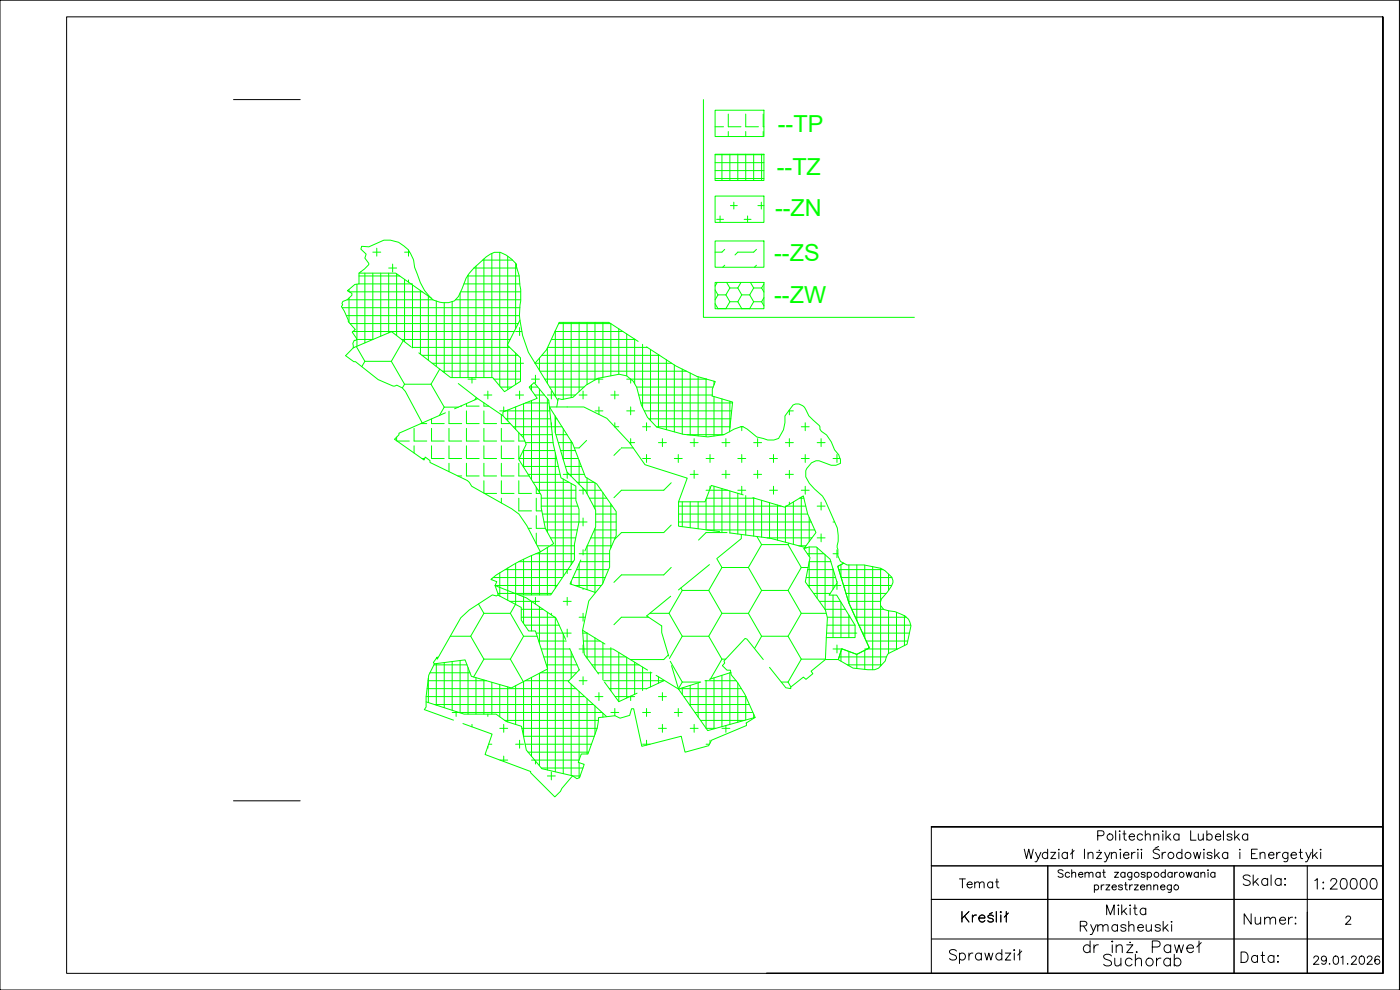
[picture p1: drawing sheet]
<svg xmlns="http://www.w3.org/2000/svg" width="420mm" height="297mm" viewBox="0 0 420 297" stroke-linecap="round" stroke-linejoin="round" font-family="sans-serif">
<defs><g id="words">
<g font-size="7" fill="#0f0">
<text x="233.4" y="39.5">--TP</text>
<text x="233.1" y="52.5">--TZ</text>
<text x="232.6" y="64.9">--ZN</text>
<text x="232.3" y="78.5">--ZS</text>
<text x="232.3" y="90.8">--ZW</text>
</g>
<g font-size="6.6">
<text x="371.8" y="267.1">Skala:</text>
<text x="393.3" y="268.1">1:20000</text>
<text x="372.2" y="278.7">Numer::</text>
<text x="371.1" y="290">Data:</text>
</g>
<text font-size="6.2" x="286.8" y="267.8">Temat</text>
</g></defs>
<g fill="none" stroke="#0f0" stroke-width=".3">
<path d="M211.1 29.9v65.3h63.3M214.6 33.1h14.7v7.9h-14.7zM214.6 38h2.5M218.6 34.2v3.8h3.8M218.6 39.5v1.5M223.8 34.2v3.8h3.8M223.8 39.5v1.5M229 34.2v3.8h.3M229 39.5v1.5M214.6 46.3h14.7v7.9h-14.7zM214.6 58.8h14.7v7.9h-14.7zM214.6 46.4h14.7"/>
<path d="M214.6 48.8h14.7M214.6 51.2h14.7M214.6 53.6h14.7M216.7 46.3v7.9M219 46.3v7.9M221.4 46.3v7.9M223.8 46.3v7.9M226.2 46.3v7.9M228.6 46.3v7.9M111.9 75.7h2.4M113.1 74.5v2.4M117.8 79.2v2.4"/>
<path d="M121.4 75.7h1.6M122.6 75.1v1.8M142.8 79.9v33.4M144.9 78h8.9M145.2 77.7v35.6M147.6 76v37.3M150 75.7v40.1M152.4 76.9v26.4M154.7 79v19.6M214.6 72.3h14.7v7.9h-14.7zM215.1 65.8h2M216.1 64.8v1.9"/>
<path d="M217.5 74.8l-.8 .9h-2.1M217.5 79.6l-.6 .6M219.2 61.7h2.1M220.2 60.7v2M223.3 65.8h2.1M224.4 64.8v1.9M227 74.8l-.8 .9h-4.8l-.8 .8M227 79.6l-.6 .6M227.5 61.7h1.8M228.5 60.7v2M102.7 92.3h53.3M103.9 94.7h52"/>
<path d="M104.2 89.9h25.7M104.7 86.8v.7M104.7 89.4v7.3M104.8 87.6h21.9M105.1 97.1h50.4M105.9 99.5h48.4M107.1 85.3v18.6M107.7 82h11.1l10.6 7.5M107.7 85.2h16.1M107.7 82.8h12.3M108.3 81.5v.1M109.5 82v20.9"/>
<path d="M111.9 82v19.9M114.3 82v18.9M116.6 80.4h2.4M116.6 82v17.9M119 82.1v18.6M121.4 83.8v18.7M122.6 84v.7M123.8 85.5v18.9M126.2 87.2v19M128.6 88.8v19.3M130.9 90.3v19.6M133.3 90.8v21"/>
<path d="M135.7 90.5v22.8M136.7 89.9h19.6M138.1 87.9v25.4M138.2 87.6h18.1M139.2 85.2h16.8M140.3 82.8h15.5M140.5 82.6v30.7M142.2 80.4h12.9M154.7 99.5h1.9M155.9 98.3v2.4M156 96.1l-3.7 7.4 3.9 3.9v7l-4.8 3.1-3.5-4.2h-12.7M166.5 99.5h20.5"/>
<path d="M166.7 99.2v19.7M167.7 97.1h15.6v15.7M169 96.7v23.1M171.4 96.7v22.6M173.8 96.7v20.8M176.2 96.7v18.7M178.6 96.7v17.3M180.9 96.7v16.5M185.7 98.7v13.6M214.6 84.7h14.7v7.9h-14.7zM214.6 91.1l.9 1.5M214.6 87l.9 1.5"/>
<path d="M215.2 84.7l-.6 1.1M215.5 88.5h2.3M215.5 92.6h2.3M215.5 88.5l-.9 1.5M215.5 92.6h-.1M217.8 92.6h.1M217.8 88.5l1.2 2M218.1 84.7l.9 1.7M219 86.4h2.4M219 90.5h2.4M219 86.4l-1.2 2.1M219 90.5l-1.2 2.1"/>
<path d="M221.4 90.5l1.2 2.1M221.4 86.4l1.2 2.1M222.4 84.7l-1 1.7M222.6 88.5h2.4M222.6 92.6h2.4M222.6 88.5l-1.2 2M222.6 92.6h.1M225 92.6h.1M225 88.5l1.2 2M225.2 84.7l1 1.7M226.2 86.4h2.4M226.2 90.5h2.4"/>
<path d="M226.2 86.4l-1.2 2.1M226.2 90.5l-1.2 2.1M228.6 90.5l.7 1.3M228.6 86.4l.7 1.2M229.3 85.2l-.7 1.2M229.3 89.3l-.7 1.2M106 104.3l-.1-1.3 .4-.9h.6l.1-.6-1.3-1.9 .9-.7-2.1-2.4v-.5l-1.2-2.7-.8-1.3 .4-.6-.3-.3 .3-.6 1.3-.6 1.4-1.3v-.6l-1.3-.8 2.2-1.9 1.2-.1v-3.2l3-2.6v-.4l-1.2-1.6 .4-1.2-1.6-1.4 .2-.9 2.2 .2 4.5-2a8.4 8.4 0 0 1 9.2 8.1 28.8 28.8 0 0 0 3 7l2.6 2.8a7.8 7.8 0 0 0 6.4 .3 13.7 13.7 0 0 0 2.8-5.1 10.7 10.7 0 0 1 4.3-6 12.8 12.8 0 0 1 4.9-3.5h1.7l1.8 .8 1.6 1.2 1.5 1.6v.8l.8 2.6 .5 4.1v3.5a22.4 22.4 0 0 0 1.6 13.3l.7 2.1 2 3.3M106 104.3l-2.3 2.4 2.5 1.8h.5l6.8 5.4 4.5 1.9 1.1-.2 1.7 .8 .9 1.1 5 9.4-7 3.1v.5l-1.3 1.3 8.9 6.2 .3-.9 1.4 1.1v.6l11.2 5.4 1.4 1.7 12 6.8 2.1 1.5 2.4 3.5 4.1 7.9M106 104.2h.3M106.9 104l2.6 4.4M107 101.9h4.9M109.5 108.4h7.9"/>
<path d="M109.5 108.4l-.9 1.6M117.4 108.4l4 6.9M120.5 101.9h32.6M121 102.2l-3.6 6.2M121.4 115.3h7.9M121.4 115.3l-.6 1.1M123.3 104l-5.8-4.5-11.5 4.8M123.6 104.2h29.4M125.7 105.9l9.5 7.3M126.7 106.6h28.7M129.3 115.3l4 6.9M129.7 109h27.4"/>
<path d="M132 110.7l-2.7 4.6M132.8 111.4h23.4M137.5 115.1l5.9 4.5-7 3.1M140.5 113.8h2.3M141.6 113.3v1.7M142.9 119.3l-.4 .7M143.4 119.6l7.5 5.1M145.2 118.5h2.4M146.4 117.3v2.4M148.3 113.8h7.9M150.3 116.1h3.3M152.4 103.6v13.3"/>
<path d="M154.7 118.5h2.4M154.7 105.9v9.5M155.9 117.3v2.4M158.8 116.1h2.6M159.5 113.8h2.4M159.5 115.5v1.6M160.5 118.5h2.9M160.6 109l6.8 11.1M160.6 109h41M160.7 112.6v2.4M161.9 107.4v3.7M161.9 116.7v31"/>
<path d="M162.1 111.4h43.9M162.6 106.6h35.3M163.5 113.8h17.4M164.3 118.5h8.4M164.3 104.4v10.6M164.3 119.6v40.1M164.3 104.2h30M165 116.1h10.3M165.4 101.9h25.2M165.5 117.3v2.4M173.8 118.5h2.4M175 117.3v2.4"/>
<path d="M179.7 113.5v1.5M183.3 118.5h2.4M184.5 117.3v2.4M188.1 113.8h24M188.1 100.2v12.6M189.3 113.8v1.2M190.5 101.8v13.3M191.1 116.1h22.9M191.5 102.4l-8.8-5.7h-14.9l-3.8 8.2-3.4 4.1M191.7 118.5h22.1M192.8 103.3v18.9M194 104.1l8.8 5.7 6.3 3.1 5.6 1.6-.9 2.3v2"/>
<path d="M195.2 104.9v21.3M197.6 106.4v21.9M200 107.9v21M202.4 109.5v20.1M204.8 110.8v19.4M207.1 111.9v18.6M209.5 113v17.8M211.9 113.7v17.3M213.6 118.8l6.3 1.8-1 8.9M214.3 114.4v1.1M214.3 119v11.8M216.7 119.7v10.8"/>
<path d="M119 131.2v1M119.2 132.3h3.6M124.3 128.5v3.8h3.8M124.3 133.8v2.1M126.3 127.1h1.8M126.6 137.6h.8M129.5 133.8v3.8h3.8M129.5 125.7v1.4h3.8M129.5 128.5v3.8h3.8M133.3 122.2h4.3M133.3 122.2l-1.4 2.5M133.7 123.9l-7 3"/>
<path d="M134.7 133.8v3.8h3.9M134.7 123.4v3.7h3.9M134.7 128.5v3.8h3.9M134.7 139v2.5M138.2 121.9h.4M140 133.8v3.8h3.8M140 121.1v.8h3.8M140 123.3v3.8h3.8M140 128.5v3.8h3.8M140 139v3.8h3.8M145.2 133.8v3.8h3.8M145.2 120.9v1h1.5"/>
<path d="M145.2 123.3v3.8h3.8M145.2 128.5v3.8h3.8M145.2 139v3.8h3.8M150 123.3h15M150.5 133.8v3.8h3.8M150.5 124.4v2.7h2.6M150.5 128.5v3.8h3.8M150.5 139v3.8h3.8M151.2 122.1v1.4M151.8 125.7h13.5M152.4 123v3.3M154 128h14.7"/>
<path d="M154.7 122.1v6.7M155.7 133.8v3.8h11.3M155.7 129.8v2.5h1.8M155.7 139v3.8h3.1M156.3 130.4h9.5M157 140h10.6M157 135.2h9.5M157.1 121.1v10.3M157.1 135v5.1M157.7 132.8h8.3M157.7 120.9h7.1M159.5 120.2v23.7"/>
<path d="M165.5 126.8v.8M166.6 125.7h.6M166.7 129.8l-.1-5v4.9l3.6 11.9 5.5 5.6 3.1 5.9v5l-3.3 7.2M166.7 135.9v40.6M166.8 130.4h3.4M167.1 122.1l.4-2.5 1.2 .3 3.3-.7 3.9-3.7 3.5-2 6.4-1.2 2.3 .5 1.9 1.6 1.1 1.8 1.4 5.3 1.8 3.7 2.8 2.9 8 2.2 7.3 .8 4.9-.7 1.6-.9M167.5 132.8h4.2M168.3 135.2h4.4M169 137.6h4.6M169 128.6v9.2M169.7 140h4.8M170.2 122.1h.1"/>
<path d="M171.4 132.4v10.5M173.8 138.1v7.2M176 132.2l-2.2 2.2h-1.4M178.6 123.3h2.3M179.7 122.1v2.3M184.5 126.8v1.2h1.2M186.2 134.7l-2 1.9M188.1 123.3h2.4M188.9 132.8h1.6M189.3 122.1v2.4M189.3 131.6v1.7M190 134.4h-3.5"/>
<path d="M192.3 120.9h27.5M192.8 128h2.4M192.8 137.6h2.4M193.4 123.3h26.2M194 126.8v2.4M194 136.4v2.4M194.7 125.7h24.6M197 128h22.1M197.6 132.8h2.4M198.8 131.6v2.4M202.4 137.6h2.4M203.6 136.4v2.4"/>
<path d="M206.2 130.4h10.9M207.1 132.8h2.4M208.3 131.6v2.4M211.9 137.6h2.4M213.1 136.4v2.4M216.7 132.8h2.3M217.8 131.6v2.4M218.9 129.5l1.4-.7 2.4-.8a12.4 12.4 0 0 1 4.4 3.1l3.3 .9h1.8l1.5-.5 1.4-2.5 .5-2.2v-2l2.4-3.3a2.7 2.7 0 0 1 3.9 1.4l.8 1.9 3.2 2.9 .2 1.1 .4 .6 1.6 1.1 1.4 2.1 1 2.4a5.4 5.4 0 0 1 1.7 4l-1.3 .6h-1.5l-3.6-1.4a4 4 0 0 0-3.7 2.5 4 4 0 0 0 .8 4.3l3.9 3.9 .9 1.4 3.6 8.1a12.6 12.6 0 0 1-.1 5.9l.3 .5v2l.7 1.7 2 1h5.1l5 1 1.3 .7 2 2 .4 1.6-.5 1.2-3 3.7-.3 .9v1l1 1.3 1.6 .4a9.6 9.6 0 0 1 5.9 2.5l.7 2-1.2 5.5-5.8 3-.7 2-2 2.2-1.2 .4h-2l-4.5-.4-4.4-2.6h-3.9l-4.3 3.5 .6 .7-2.1 1.7-.8-.6-3.8 3v.4l-1.5-.2-4.9-6.2M219 120.4v8.1M221.4 137.6h2.4M222.3 128h.7M222.6 128v1.2"/>
<path d="M222.6 136.4v2.4M226.2 132.8h2.4M227.4 131.6v2.4M230.9 137.6h2.4M232.1 136.4v2.4M235.7 132.8h2.4M236.7 123.3h1.4M236.9 123v1.5M236.9 131.6v2.4M240.5 128h2.4M240.5 137.6h2.4M241.7 126.8v2.4"/>
<path d="M241.7 136.4v2.4M245.2 132.8h2.4M246.4 131.6v2.4M250 137.6h2.1M251.2 136.4v2.4M137.4 142.8h1.2M145.2 144.2v3.8M145.4 148h3.6M150.5 144.2v3.8h3.8M150.5 149.5v1.4M155.7 144.2v3.8h3.8M155.7 149.5v3.8h3.8"/>
<path d="M158.5 142.3h9.6M158.5 158.5h1M160 144.7h10.8M160.9 146.2v1.8h1.2M160.9 149.5v3.8h1.7M160.9 154.7v3.8h2.8M160.9 160v3.2M161.5 147.1h11.3M162.4 151.9h11M162.4 149.5h10.4M162.8 154.2h11M163.3 156.6h12.9"/>
<path d="M163.9 159h9.4M169 142.3h6.4M169 143.7v29.3M170.2 141.7v1.8M171.4 145.1v24.3M173.2 144.7h5.1M173.8 147.1h6.6M175 146.5v1.8M175 155.4v2.4M176.2 143.4v4.7M176.9 149.5h5.2M178.1 151.9h5.7"/>
<path d="M178.4 159h6.5M178.6 144.9v7.8M178.6 158.6v19.1M178.8 156.6h6.1M178.8 154.2h6.1M180.9 147.8v27.1M183.3 151.2v13.2M201.4 144.9l-2.2 2.2h-12.7l-2.3 2.2M201.4 157.6l-2.2 2.2h-12.7l-2.1 2.1M203.6 150.6l2.6-7.1-12.6-4.1-4.7-6.6-6.8-7.3-6.9-3.4h-10.3l6.9 10.9 3.9 10.1 3.4 2.1 5.8 8.3v7.2l-1.9 4.5v5l-2.2 5.1-4.1 5-1.9 8.8 6.8 4.1M203.6 151.9h30.8M203.6 156.6h39.9"/>
<path d="M203.6 154.2h38.8M204.8 150.6v7.4M207.1 142.3h2.4M207.1 150.6v7.7M208.3 141.1v2.4M209.5 150.6v8.1M211.9 147.1h6.5M211.9 149.8v9.2M212 149.5h14.4M212.2 159h32.3M213.1 145.9v.8M214.3 145.9v13.4"/>
<path d="M216.7 142.3h2.3M216.7 146.6v13M217.8 141.1v2.4M218.2 159.8h-6.3l-2.3 2.2M218.9 159.9l12.4 1.6 10.7 2.9M219 147.3v12.6M221.4 147.1h2.4M221.4 148v12.2M222.6 145.9v2.4M223.1 148.5l-9.6-2.9-1.9 5h-8v7.3l12.4 1.6M223.8 148.7v11.8M225.9 149.3l9.6 2.9 5.6-3.4 1.3 5.4 2.5 5.6-3.7 4.8"/>
<path d="M226.2 142.3h2.4M226.2 149.4v11.4M227.4 141.1v2.4M228.6 150.1v11.1M230.9 147.1h2.4M230.9 150.8v10.7M232.1 145.9v2.4M233.3 151.5v10.6M235.7 142.3h2.4M235.7 151.9h6.1M235.7 152.1v10.6M236.9 141.1v2.4"/>
<path d="M236.9 150.7v.6M238.1 150.6v12.7M240 149.5h1.3M240.5 147.1h2.4M240.5 149.2v14.8M241.7 145.9v2.4M242.9 155.2v7.3M245.2 151.9h2.4M246.4 150.7v2.3M250 156.6h.5M147.6 173.6v.4M148 173.3h20.8"/>
<path d="M148.6 175.7l9.4 3.7 8.8 6 2.9 6.4M148.6 175.7h18.6M149.4 178.5l7 3.8v3.8l2.3 3.2h2l3.7 11.4-10.9 5.7-12-3.5-1.9-4.9-9.2 1.2M149.4 178.1h16.2M150 171.9v6.9M151.6 170.9h19.8M152.4 170.5v9.6M154.7 169v12.4M155.7 168.5h16.3M157.1 167.8v10.7M157.1 179.1v8M159.5 166.7v11.8"/>
<path d="M160.7 179.2v2M160.8 166.1h11.6M161.2 163.8h3.6M161.9 165.7v12.8M162.2 165.6a60.1 60.1 0 0 0-14.9 8.2l1.8 .7-.5 1.2 1 2.7-.6 .4-1.2-.3-7 4.5-2.5 2.4-7.1 12.4v-.7l-1.2 1.7 .4 .4-1.7 3.4-.8 6.4v3.1l-.6 .8 8.8 3.2M162.2 165.6l4-2.5-2.5-4.6-1.3-6.1v-3.8l-6.7-10.7 2.2-4.6-.8-2-6.2-6.6v-1.1l10.3-4.1-2.4-3.3 1.5-1.4 4.4 5.3 1.3 13.1 2.3 10.2 4.5 2.4v4.3l1 2.7v3.8l-1.4 6.7v4.7l-7.1 10.5h-9.6M164.3 164.3v14.2M165.1 163.8h7.3M165.2 161.4h7.6M170.2 171.2v.9M170.2 179.2v2.4M171.4 174.5v.8"/>
<path d="M171.9 173.3h9.7M172.5 175.7h8M173 170.9h9.6M173.8 166.1h9.2M173.8 169.2v6.9M174.1 168.5h8.9M174.3 168l-3.2 7.2 7.7 2.6M175 164.9v1.6M175 176.5v.4M176.2 163.9v13M176.2 163.8h7.4M177.3 161.4h7.3"/>
<path d="M201.3 178.9l-7.2 5.9 4.5 3v2l2.1 7M201.4 170.3l-2.2 2.2h-12.7l-2.3 2.2M204.3 176.4l.5 .8M204.8 177.2h7.9M204.8 177.2l-4 6.8M212.7 177.2l4 6.8M212.9 169.4l-9.3 7.6M215.1 167.6l1.6 2.7M216.7 170.3h7.9M216.7 170.3l-4 6.9M222.5 160.4v1.2l-7.3 5.9M224.6 170.3l4 6.9"/>
<path d="M227.2 161l1.4 2.4M228.6 163.4h7.9M228.6 177.2h7.9M228.6 163.4l-4 6.9M228.6 177.2l-4 6.8M230.2 161.4h13.5M236.5 177.2l4 6.8M236.5 163.4l4 6.9M236.7 163l-.2 .4M239.7 163.8h2.2M240.5 170.3h2M240.5 170.3l-4 6.9"/>
<path d="M241.2 164.6l1.6-.5h2.2l4.1 3.7 2.2 7.1-2.5 3.7h2.3l5.5 9v3.7h-8.6l.3-6-.6-2.4-6-8.3 1.4-7.3zM241.9 173.3h8.9M242.3 166.1h5M242.4 170.9h7.7M242.5 175.7h9.9M242.9 164.1v2.8M242.9 168.6v7.6M242.9 168.5h6.5M244.2 178.1h5M245.2 161.4h2.4M245.2 164.3v15.2M246.4 160.2v2.4"/>
<path d="M247.6 166.4v16.4h6.1M250 166.1h1.5M250 170.7v6.1M250 178.6v12.7M251.2 164.9v2.4M251.2 174.5v.1M251.2 175v1.9M251.7 170.9h13.3M252.4 169.4v3.7M252.4 173.3h15.3M253.2 175.7h14.4M253.9 178.1h12.1"/>
<path d="M254.8 169.5v11.4M257.1 169.5v16.7M259.5 169.6v21.8M261.9 170v30.9M264.3 170.5v9.9h-9.7M266.7 172.3v4.8M130.2 199.5h9.9M130.9 199.1v12.5M133.3 198.8v13.5M135.1 190.9h6.2M135.7 198.5v14.6M138.1 198.2v15.7"/>
<path d="M141.3 190.9l3.9 6.9M143.6 181.2l1.6 2.8M145.2 184h8M145.2 197.8h8M145.2 184l-3.9 6.9M145.2 197.8l-3.1 5.3M153 180.4h8.9M153.2 197.8l3.9 6.7M153.2 184l3.9 6.9M154.7 181.3l-1.5 2.7M156.4 185.2h10.3M156.4 182.8h6.6"/>
<path d="M157.1 190.9h4.1M157.1 190.9l-3.9 6.9M157.5 187.6h10.3M159.5 180.4v8.9M160.9 190h8M161.7 192.3h8.3M161.9 182.1v10.9M162.4 194.7h8.6M163.2 197.1h8.9M164 199.5h9.2M164.3 183.7v16.7M165.5 184v.5"/>
<path d="M166.7 185.3v46.3M169 180.4h2.4M169 190h2.4M169 190.3v41.8M170.2 188.8v2.3M171 194.6l2.9 6.4-3.4 3.5 11.6 10.5M171.4 195.6v7.9M173.8 185.2h1.9M173.8 194.7h10.2M174.8 189.1l.6 7.3 4.3 5.8M174.9 190h1.3M175 184v2.4"/>
<path d="M175 193.5v2.4M175.1 192.3h5M175.9 197.1h12M176.2 189.9v7.6M177.6 199.5h14.2M178.6 191.4v9.3M180.9 192.8v11.2M183.3 194.3v12.9M184.1 194.8l10.3 6.3M185.7 195.8v14.7M188.1 197.2v12.2M190.5 198.7v9.6"/>
<path d="M194.6 185.2h-8.1l-2.3 2.2M195 184h5.8M200.6 196.5l-1.4 1.4h-10M200.8 184l4 6.9M201.2 198.4l3.6 6.2M201.5 199.7l2.1 7.1-6.7-4.2M204.8 190.9h7.9M204.8 190.9l-3.9 6.7M212.7 190.9l4 6.9M216.7 184h7.9M216.7 197.8h1.1M216.7 184l-4 6.9"/>
<path d="M216.7 197.8l-3.5 5.9M224.6 184l4 6.9M228.6 190.9h7.9M228.6 190.9l-2.2 3.7M229.1 197.9l-4.9-6.2-.6-.1-6.3 6.7 .2 .6-.7 .8 1.4 1.4h1l.3 1.4 1.8 2.3 2.2 3.5 3.1 7-2.7 1.7M236.5 190.9l4 6.9M240.5 184h7.5M240.5 197.8h7.2M240.5 184l-4 6.9M240.5 197.8l-4 6.8M245.9 180.4h6.3M248 191.3l-.3 6.6"/>
<path d="M248.1 190h9M248.2 187.6h8.4M248.3 185.2h6.8M250 194.7h2.4M251.2 193.5v2.4M251.7 197.6l.9-2.9 4.5 1.6 3.8-1.9-6.1-13.4-3.4-11.1 1.8-.9-1.8 .9 3.4 11.1 6.1 13.4-3.8 1.9-4.5-1.6-1 3.2M251.8 197.1h14.2M252.4 180.7v10.6M252.4 195.4v3M252.6 194.7h.2M254.3 199.5h10.3M254.8 184.6v6.7"/>
<path d="M254.8 195.5v4.2M255.6 182.8h9.6M256.7 185.2h15.3M257.1 196.3v4.3M257.8 187.6h15.5M258.9 190h14M259.5 194.7h9.9M259.5 195.1v5.7M260 192.3h12.4M260.7 194v.5M264.3 181.7v18.1M266.7 183.2v12.9"/>
<path d="M269 183.7v11.2M271.4 184.7v9M127.4 212.9h.1M127.9 210.6l11.4 3.7h9.6l3 2.2 4.6 1.4 1.5 7.1 4.6 5.6 9.2 2.2M127.9 209h47.6M128.2 206.6h44.7M128.5 204.2h17.5M128.6 203.5v7.3M129 201.9h12M130.4 211.4h47.7M135.7 213.8h45M136.9 213.5v1.5"/>
<path d="M138.9 217.1l8.8 3.2-2.1 6.1 13.7 5.1v.4l7.2 7.2 1.7-1.7 .4-.8 3.2-3.8M140.5 200.3v14M141.6 217.3v.8M142.8 203.3v11M145.2 204v10.3M146.4 214.3v.7M147.6 204.7v9.6M150 218.5h2.4M150 205.4v9.7M151.2 217.3v2.4M151.5 216.2h28.1M152.4 206.1v10.5"/>
<path d="M154.7 205.7v11.7M156.6 218.5h22.6M157.1 204.5v16.5M157.6 204.2h13.1M159.5 203.2v23.7M161.9 202v27.8M162.2 201.9h10.8M164.3 200.8v30.2M171.4 205.3v27.4M173.8 204.2h2.4M173.8 200.8v.2M173.8 207.5v20.5"/>
<path d="M175 203v2.4M176.2 209.6v16.6M178.6 209h2.3M178.6 211.8v8.5M179.4 201.9h16.2M179.7 207.8v2.4M180.9 214v1.2M181.1 204.2h18.1M181.4 204.7l4.3 5.8M182.9 206.6h11.2M183.3 213.8h2.4M184.5 212.6v2.2"/>
<path d="M184.6 209h5.9M189.3 208.9v1.3M191.2 208l-5.5 2.5M192.8 213.8h2.4M192.8 200.1v7.1M194 212.6v2.4M195.2 201.6v4.5M197.6 209h2.4M197.6 218.5h2.4M197.6 203.1v1.9M198.8 207.8v2.4M198.8 217.3v2.4"/>
<path d="M199.4 204.2l-5.5 2.5M202.4 213.8h2.4M203.6 212.6v2.4M204.1 206.6h18.4M204.8 204.6h5.5M204.8 204.6l-1.2 2M204.8 206.4v1.9M205.2 209h18.6M206.9 211.4h18M207.1 218.5h2.4M207.1 205.7v6M208.3 217.3v2.4"/>
<path d="M208.6 213.8h17.4M209.5 204.9v10.2M210 204.7l-6.4 2.1 8.8 12.4 14.2-3.9M210.2 216.2h13.2M211.6 204.2h9.3M211.9 204.1v14.4M211.9 218.5h2.9M214.3 203.4v15.3M216.7 218.5h2.3M216.7 202.6v15.4M217.8 217.7v2M219 201.9v15.5"/>
<path d="M219.1 201.9h.2M219.3 201.8l-6.4 2M221.4 204.9v11.8M223.8 208.9v7.1M224 216.9v.8l-10.4 4.4-.9 1.6-7.1 2-1.2-4.8-11.8 3-2.4-11.3h-.7l-.5 2-2.9 .9-1.5-.8-5 .6-.4 3.2-2.7 7.7h-2l-1 2.5 1.8 .6-1.4 4-.8 .3-1.3-.8M226.2 214.3v1.1M234.5 204.6h2M236.5 204.6l.9 1.5M146.4 224v.5M146.6 223.3h1M150.1 228.1h2.3M151.2 226.9v1.6"/>
<path d="M154.7 223.3h2.4M155.9 222.1v2.4M157.1 220.9h21.3M157.6 223.3h19.9M158.5 225.7h18.1M159.5 228.1h14.3M160.7 228.3v.9M162.5 230.4h12.5M164.3 232.8h2.4M165.5 231.6v2.4M171.9 232.8h2.2M173.8 228.8v4.6"/>
<path d="M192.8 223.3h2.3M194 222.1v1.5M211.9 223.3h1M213.1 222.1v.9"/>
</g>
<!-- layer: 0 -->
<g fill="none" stroke="#000" stroke-width=".3">
<path d="M0 .1h420v296.9h-420zM415 5.1v286.9h-185h185v-286.9v286.9M70.1 29.9h20M70.1 240.3h20M279.5 248.1h135.5M279.5 259.8h135.5M307.4 254.8l.7 2.8 .6-2.8 .7 2.8 .7-2.8M310.8 255.7l.8 1.9 .8-1.9M311.6 257.6l-.6 1h-.4M314.4 256.1a.9 .9 0 0 0-1.3-.1 .9 .9 0 0 0 0 1.3 .9 .9 0 0 0 1.3-.1M314.4 254.8v2.8M314.5 259.8v32.2"/>
<path d="M315.4 255.7h1.4l-1.4 1.9h1.4M317.8 254.8v.3zM317.8 255.7v1.9M320.3 256.1a.9 .9 0 0 0-1.3-.1 .9 .9 0 0 0 0 1.3 .9 .9 0 0 0 1.3-.1M320.3 255.7v1.9M321.8 254.8v2.8M322.4 255.2l-1.1 1.1M325.5 254.8v2.8M326.5 256.3l.7-.6 .7 .2 .1 1.7M326.5 255.7v1.9M329.1 255.7h1.5l-1.5 1.9h1.5M329.4 250.7h1.3a.74 .74 0 0 0 .6-.7 .74 .74 0 0 0-.6-.7h-1.3v2.8"/>
<path d="M329.9 255.2h.1M331.5 255.7l.8 1.9 .8-1.9M332.3 257.6l-.4 .8-.5 .2M333.5 256.3l.7-.6 .7 .2 .1 1.7M333.5 255.7v1.9M334.8 249.3v2.8M335.9 249.4h.3zM336 250.2v1.9M336.1 254.9h.3zM336.2 255.7v1.9M337 250.2h.9M337.2 256.5h1.6a.87 .87 0 0 0-1.2-.7 .87 .87 0 0 0-.3 1.4 .86 .86 0 0 0 1.5 0"/>
<path d="M337.4 249.3v2.3l.1 .4 .6 .1M338.9 251h1.6a.87 .87 0 0 0-1.2-.7 .87 .87 0 0 0-.3 1.4 .86 .86 0 0 0 1.5 0M339.6 255.7v1.9M340.7 255.7a.93 .93 0 0 0-1.1 .8M341.4 254.9h.2zM341.5 255.7v1.9M342.4 254.9h.3zM342.6 255.7v1.9M342.9 250.6a.9 .9 0 0 0-1.3-.1 .9 .9 0 0 0 0 1.3 .9 .9 0 0 0 1.3-.1M343.7 250.7l.7-.5 .7 .1 .1 1.8M343.7 249.3v2.8M346.3 250.7l.7-.5 .6 .1 .2 1.8"/>
<path d="M346.3 250.2v1.9M347.7 254l-1.1 .5M348 255.2a1.06 1.06 0 0 0-1.1-.5 1.06 1.06 0 0 0-.8 .8l.3 .4 1 .4a.69 .69 0 0 1 .5 .5 .69 .69 0 0 1-.2 .7 1.29 1.29 0 0 1-1.6-.3M348.8 255.7v1.9M348.8 249.4h.3zM349 250.2v1.9M349.9 255.7a.93 .93 0 0 0-1.1 .8M349.9 249.3v2.8M350.5 251l.9 1.1M351.3 250.2l-1.4 1.4M353.8 250.6a.9 .9 0 0 0-1.3-.1 .9 .9 0 0 0 0 1.3 .9 .9 0 0 0 1.3-.1M353.8 250.2v1.9"/>
<path d="M354.7 256.1a.9 .9 0 0 0-1.3-.1 .9 .9 0 0 0 0 1.3 .9 .9 0 0 0 1.3-.1M354.7 254.8v2.8M357.3 249.3v2.8h1.7M358.2 255.7l.6 1.9 .5-1.9 .5 1.9 .6-1.9M359.6 250.2l.2 1.8 .6 .1 .7-.5M361.1 250.2v1.9M361.2 254.9h.3zM361.3 255.7v1.9M362.2 250.6a.9 .9 0 0 1 1.3-.1 .9 .9 0 0 1 0 1.3 .9 .9 0 0 1-1.3-.1M362.2 249.3v2.8M363.7 256.1a.86 .86 0 0 0-1.4 0l.1 .3 1.2 .4 .1 .4a.86 .86 0 0 1-1.4 0M364.5 254.8v2.8"/>
<path d="M364.8 251h1.6a.87 .87 0 0 0-1.3-.7 .87 .87 0 0 0-.2 1.4 .86 .86 0 0 0 1.5 0M365.1 256.5l.9 1.1M365.9 255.7l-1.4 1.4M367.2 249.3v2.8M368.5 256.1a.9 .9 0 0 0-1.4-.1 .9 .9 0 0 0 0 1.3 .9 .9 0 0 0 1.4-.1M368.5 255.7v1.9M369.7 250.6a.86 .86 0 0 0-1.4 0l.1 .3 1.2 .4 .1 .4a.86 .86 0 0 1-1.4 0M370.4 259.8v32.2M370.5 249.3v2.8M371.1 251l.9 1.1M371.9 250.2l-1.4 1.4M372 254.9h.2z"/>
<path d="M372.1 255.7v1.9M374.4 250.6a.9 .9 0 0 0-1.3-.1 .9 .9 0 0 0 0 1.3 .9 .9 0 0 0 1.3-.1M374.4 250.2v1.9M375.6 256.1h1.1M377.3 254.8h-1.7v2.8h1.7M378.2 256.3l.6-.6 .7 .2 .1 1.7M378.2 255.7v1.9M380.7 256.5h1.6a.87 .87 0 0 0-1.2-.7 .87 .87 0 0 0-.2 1.4 .86 .86 0 0 0 1.4 0M383.1 255.7v1.9M384.2 255.7a.91 .91 0 0 0-1.1 .8M386.5 255.7v2.2a.74 .74 0 0 1-.4 .6 .74 .74 0 0 1-.8-.1M386.5 256.1a.9 .9 0 0 0-1.3-.1 .9 .9 0 0 0 0 1.3 .9 .9 0 0 0 1.3-.1"/>
<path d="M387.5 256.5h1.6a.87 .87 0 0 0-1.3-.7 .87 .87 0 0 0-.2 1.4 .86 .86 0 0 0 1.5 0M389.9 255.7h.9M390.3 254.8v2.3l.1 .4 .6 .1M391.9 255.7l.8 1.9 .8-1.9M392.3 259.8v32.2M392.7 257.6l-.4 .8-.5 .2M393.9 254.8v2.8M394.5 256.5l.9 1.1M395.3 255.7l-1.4 1.4M396.2 254.9h.3zM396.4 255.7v1.9M415 248.1v43.9v-286.9h-395v286.9h395h-185"/>
<path d="M415 248.1h-135.5v43.9M415 248.1h-135.5h135.5M279.5 269.9h135.5M288.7 273.5v3.1M289.4 274.9l1.4 1.7M290.8 273.5l-2.1 2.1M291.8 274.5v2.1M293 274.5a1.02 1.02 0 0 0-1.2 .9M293.8 275.4h1.8a.97 .97 0 0 0-1.4-.8 .97 .97 0 0 0-.3 1.6 .95 .95 0 0 0 1.7 0M297.8 273.8l-.9 .5M298.1 275a.94 .94 0 0 0-1.6 0l.1 .3 1.4 .5 .1 .4a.95 .95 0 0 1-1.6 0M299 273.5v3.1"/>
<path d="M300.4 273.5v.3zM300.4 274.5v2.1M302 273.5v3.1M302.6 274l-1.2 1.2M319 261.3a.85 .85 0 0 0-.8-.4 .85 .85 0 0 0-.7 .6l.3 .3 1 .5 .2 .6a1.01 1.01 0 0 1-1.5 0M321 262a.73 .73 0 0 0-1.1-.1 .73 .73 0 0 0 0 1.1 .73 .73 0 0 0 1.1-.1M321.6 262.1l.6-.4 .5 .1 .1 1.4M321.6 261v2.2M323.7 262.4h1.3a.72 .72 0 0 0-.8-.6 .72 .72 0 0 0-.7 .7 .72 .72 0 0 0 .7 .7l.8-.3M324.2 277.9l1.7-.2 .3-.4-.1-.6-.6-.3h-1.3v3M325.2 277.9l1 1.5M325.6 262.1l.6-.4 .5 .1 .1 1.4"/>
<path d="M325.6 261.7v1.5M326.8 262.1l.6-.4 .5 .1 .1 1.4M327.3 277.4l.9 2 .8-2M328.2 279.4l-.5 .9-.5 .1M328.4 265.8a.72 .72 0 0 1 1.1-.1 .72 .72 0 0 1 0 1.1 .72 .72 0 0 1-1.1-.1M328.4 265.5v2.3M329.4 278l.7-.6 .8 .2 .1 1.8M329.4 277.4v2M330.2 262a.72 .72 0 0 0-1.1-.1 .72 .72 0 0 0 0 1.1 .72 .72 0 0 0 1.1-.1M330.2 261.7v1.5M330.5 265.5v1.5M330.9 261.7h.8"/>
<path d="M331 278l.7-.6 .7 .2 .1 1.8M331.2 261v1.8l.2 .3 .4 .1M331.4 265.5a.72 .72 0 0 0-.9 .6M331.9 265.5h1.2l-1.2 1.5h1.2M332.1 274.5v-3l1.2 3 1.1-3v3M333.7 266.1h1.3a.72 .72 0 0 0-.8-.5 .72 .72 0 0 0-.6 .7 .72 .72 0 0 0 .7 .7l.7-.3M334.5 261.7h1.2l-1.2 1.5h1.2M335.4 277.9a.95 .95 0 0 0-1.4-.2 .95 .95 0 0 0 0 1.4 .95 .95 0 0 0 1.4-.1M335.4 277.4v2M335.5 271.6h.3zM335.7 272.5v2M336.6 271.5v3"/>
<path d="M336.9 265.8a.7 .7 0 0 0-1.2 0l1.1 .6 .1 .3a.7 .7 0 0 1-1.2 0M337.2 273.3l1 1.2M337.5 265.5h.8M337.6 262a.72 .72 0 0 0-1-.1 .72 .72 0 0 0 0 1.1 .72 .72 0 0 0 1-.1M337.6 261.7v1.5M337.8 264.7v1.9l.1 .3 .5 .1M337.9 277.9a.9 .9 0 0 0-1.5 0l.4 .4 1 .3 .1 .4a.9 .9 0 0 1-1.5 0M338.1 272.5l-1.5 1.4M338.8 278l.7-.6 .7 .2 .1 1.8M338.8 276.4v3M339 265.5v1.5M339 271.6h.3z"/>
<path d="M339.2 272.5v2M339.7 261.7v1.7a.6 .6 0 0 1-1 .5M339.7 262a.73 .73 0 0 0-1.1-.1 .73 .73 0 0 0 0 1.1 .73 .73 0 0 0 1.1-.1M339.9 265.5a.72 .72 0 0 0-.9 .6M340.2 272.5h1M340.4 265.5h1.2l-1.2 1.5h1.2M340.6 271.5v2.4l.1 .4 .6 .2M341.5 278.3h1.6a.91 .91 0 0 0-1.2-.8 .91 .91 0 0 0-.3 1.5 .9 .9 0 0 0 1.5 0M342.3 266.1h1.3a.72 .72 0 0 0-.8-.5 .72 .72 0 0 0-.7 .7 .72 .72 0 0 0 .7 .7l.8-.3M343.7 262a.69 .69 0 0 0-1.2 0l.1 .3 1 .3 .1 .3a.69 .69 0 0 1-1.2 0M343.9 272.9a.94 .94 0 0 0-1.4-.1 .94 .94 0 0 0 0 1.4 .94 .94 0 0 0 1.4-.2M343.9 272.5v2"/>
<path d="M344 277.4l.1 1.9 .7 .1 .7-.6M344.2 265.9l.5-.4 .6 .1 .1 1.4M344.2 265.5v1.5M344.3 262a.72 .72 0 0 1 1.1-.1 .72 .72 0 0 1 0 1.1 .72 .72 0 0 1-1.1-.1M344.3 261.7v2.3M345.5 277.4v2M346.3 265.9l.5-.4 .5 .1 .2 1.4M346.3 265.5v1.5M348.2 277.9a.9 .9 0 0 0-1.5 0l.1 .2 1.3 .5 .1 .4a.9 .9 0 0 1-1.5 0M348.3 266.1h1.3a.72 .72 0 0 0-.8-.5 .72 .72 0 0 0-.6 .7 .72 .72 0 0 0 .6 .7l.8-.3M349.1 276.4v3M349.6 278.3l1 1.1"/>
<path d="M349.7 262a.73 .73 0 0 0-1.1-.1 .73 .73 0 0 0 0 1.1 .73 .73 0 0 0 1.1-.1M349.7 261v2.2M350.5 277.4l-1.4 1.4M351.5 265.5v1.7a.59 .59 0 0 1-.3 .5 .59 .59 0 0 1-.6 0M351.5 265.8a.72 .72 0 0 0-1-.1 .72 .72 0 0 0 0 1.1 .72 .72 0 0 0 1-.1M351.6 276.4v.3zM351.6 277.4v2M351.8 262a.73 .73 0 0 0-1.1-.1 .73 .73 0 0 0 0 1.1 .73 .73 0 0 0 1.1-.1M351.8 261.7v1.5M352.5 261.7v1.5M353.4 261.7a.73 .73 0 0 0-.9 .7M356 261.7l.4 1.5 .4-1.5 .5 1.5 .4-1.5"/>
<path d="M359.6 262a.72 .72 0 0 0-1-.1 .72 .72 0 0 0 0 1.1 .72 .72 0 0 0 1-.1M359.6 261.7v1.5M360.4 262.1l.5-.4 .6 .1 .1 1.4M360.4 261.7v1.5M362.5 261.1h.2zM362.6 261.7v1.5M364.6 262a.73 .73 0 0 0-1.1-.1 .73 .73 0 0 0 0 1.1 .73 .73 0 0 0 1.1-.1M364.6 261.7v1.5M403.9 275.4l.5-.5 .8 .2a.78 .78 0 0 1-.2 1.1l-1.2 1.1h1.7M279.5 281.7h135.5M287.1 285.4a1.19 1.19 0 0 0-1.2-.5 1.19 1.19 0 0 0-.9 .8l.3 .4 1.1 .5a.76 .76 0 0 1 .6 .5 .76 .76 0 0 1-.2 .8 1.44 1.44 0 0 1-1.8-.3M288 286.4a1 1 0 0 1 1.4-.1 1 1 0 0 1 0 1.4 1 1 0 0 1-1.4-.1"/>
<path d="M288 286v3.1M290.8 286v2.1M292 286a1 1 0 0 0-1.2 .9M294.5 286.4a1 1 0 0 0-1.4-.1 1 1 0 0 0 0 1.4 1 1 0 0 0 1.4-.1M294.5 286v2.1M295.6 286l.6 2.1 .6-2.1 .6 2.1 .6-2.1M300.7 286.4a1 1 0 0 0-1.5-.1 1 1 0 0 0 0 1.4 1 1 0 0 0 1.5-.1M300.7 284.9v3.2M301.7 286h1.7l-1.7 2.1h1.7M304.4 284.9v.3zM304.4 286v2.1M306 284.9v3.2"/>
<path d="M306.6 285.4l-1.2 1.2M327.1 284a1.12 1.12 0 0 0-1.6-.2 1.12 1.12 0 0 0 0 1.7 1.12 1.12 0 0 0 1.6-.2M327.1 282.3v3.5M328.3 283.5v2.3M329.6 283.5a1.13 1.13 0 0 0-1.3 1M333.6 286.8a1.32 1.32 0 0 0-1.3-.5 1.32 1.32 0 0 0-1.1 .9l.4 .5 1.3 .4a.86 .86 0 0 1 .6 .7 .86 .86 0 0 1-.3 .9 1.61 1.61 0 0 1-2-.4M333.8 282.3l.2 .2-.2 .1-.1-.1zM333.8 283.5v2.3M334.6 287.5l.1 2.2 .9 .1 .8-.6M335 284.1l.8-.6 .8 .2 .2 2.1M335 283.5v2.3M336.4 287.5v2.3"/>
<path d="M338.1 283.5h1.9l-1.9 2.3h1.9M339.1 282.7h.1zM339.7 288a1.12 1.12 0 0 0-1.6-.2 1.12 1.12 0 0 0 0 1.7 1.12 1.12 0 0 0 1.6-.2M340.7 288.1l.9-.6 .8 .2 .2 2.1M340.7 286.3v3.5M341.2 285.5l-.2 .2 .2 .1 .1-.1M345.8 284.1h1.5a.92 .92 0 0 0 .9-.9 .92 .92 0 0 0-.9-.9h-1.5v3.5M347.1 287.5v2.3M348.4 287.5a1.13 1.13 0 0 0-1.3 1M351.3 288a1.12 1.12 0 0 0-1.7-.2 1.12 1.12 0 0 0 0 1.7 1.12 1.12 0 0 0 1.7-.2M351.3 287.5v2.3M351.3 284a1.12 1.12 0 0 0-1.6-.2 1.12 1.12 0 0 0 0 1.7 1.12 1.12 0 0 0 1.6-.2"/>
<path d="M351.3 283.5v2.3M352.4 288a1.12 1.12 0 0 1 1.7-.2 1.12 1.12 0 0 1 0 1.7 1.12 1.12 0 0 1-1.7-.2M352.4 286.3v3.5M352.5 283.5l.7 2.3 .6-2.3 .7 2.3 .7-2.3M356.2 284.5h2a1.08 1.08 0 0 0-1.6-.9 1.08 1.08 0 0 0-.3 1.7 1.06 1.06 0 0 0 1.9 0M359.8 282.3v3.5M360.5 282.8l-1.3 1.3M394.3 287.4l.5-.6 .8 .3a.76 .76 0 0 1-.2 1l-1.2 1.2h1.6M398.1 287.7a.77 .77 0 0 1-1.1 .6 .77 .77 0 0 1-.3-1.2 .77 .77 0 0 1 1.3 .1 1.72 1.72 0 0 1-.6 2.1l-.6-.1-.1-.2M399 289.1v.2l.1-.1M400.4 287a.79 .79 0 0 1 1.2 .3 1.25 1.25 0 0 1-.8 2 1.58 1.58 0 0 1-.4-2.3zM402.4 287.3l.6-.5v2.5"/>
<path d="M404.5 289.1v.2l.1-.1M405.6 287.4l.5-.6h.5l.4 .5-.3 .8-1.2 1.2h1.7M408.2 287a.79 .79 0 0 1 1.2 .3 1.25 1.25 0 0 1-.8 2 1.58 1.58 0 0 1-.4-2.3zM410.3 287.4l.5-.6h.5l.5 .5-.4 .8-1.2 1.2h1.7M414 287.2a.71 .71 0 0 0-1-.2 1.42 1.42 0 0 0 .4 2.3 .77 .77 0 0 0 .7-.8 .77 .77 0 0 0-.7-.7 .77 .77 0 0 0-.8 .7"/>
<circle cx="333.1" cy="251.1" r=".93"/>
<circle cx="351.4" cy="256.6" r=".93"/>
<circle cx="356.5" cy="256.6" r=".93"/>
<circle cx="341.1" cy="262.5" r=".75"/>
<circle cx="347.1" cy="262.5" r=".75"/>
<circle cx="353" cy="266.2" r=".75"/>
<circle cx="354.6" cy="262.5" r=".75"/>
<circle cx="345" cy="288.6" r="1.16"/>
</g>
<use href="#words"/>
</svg>
